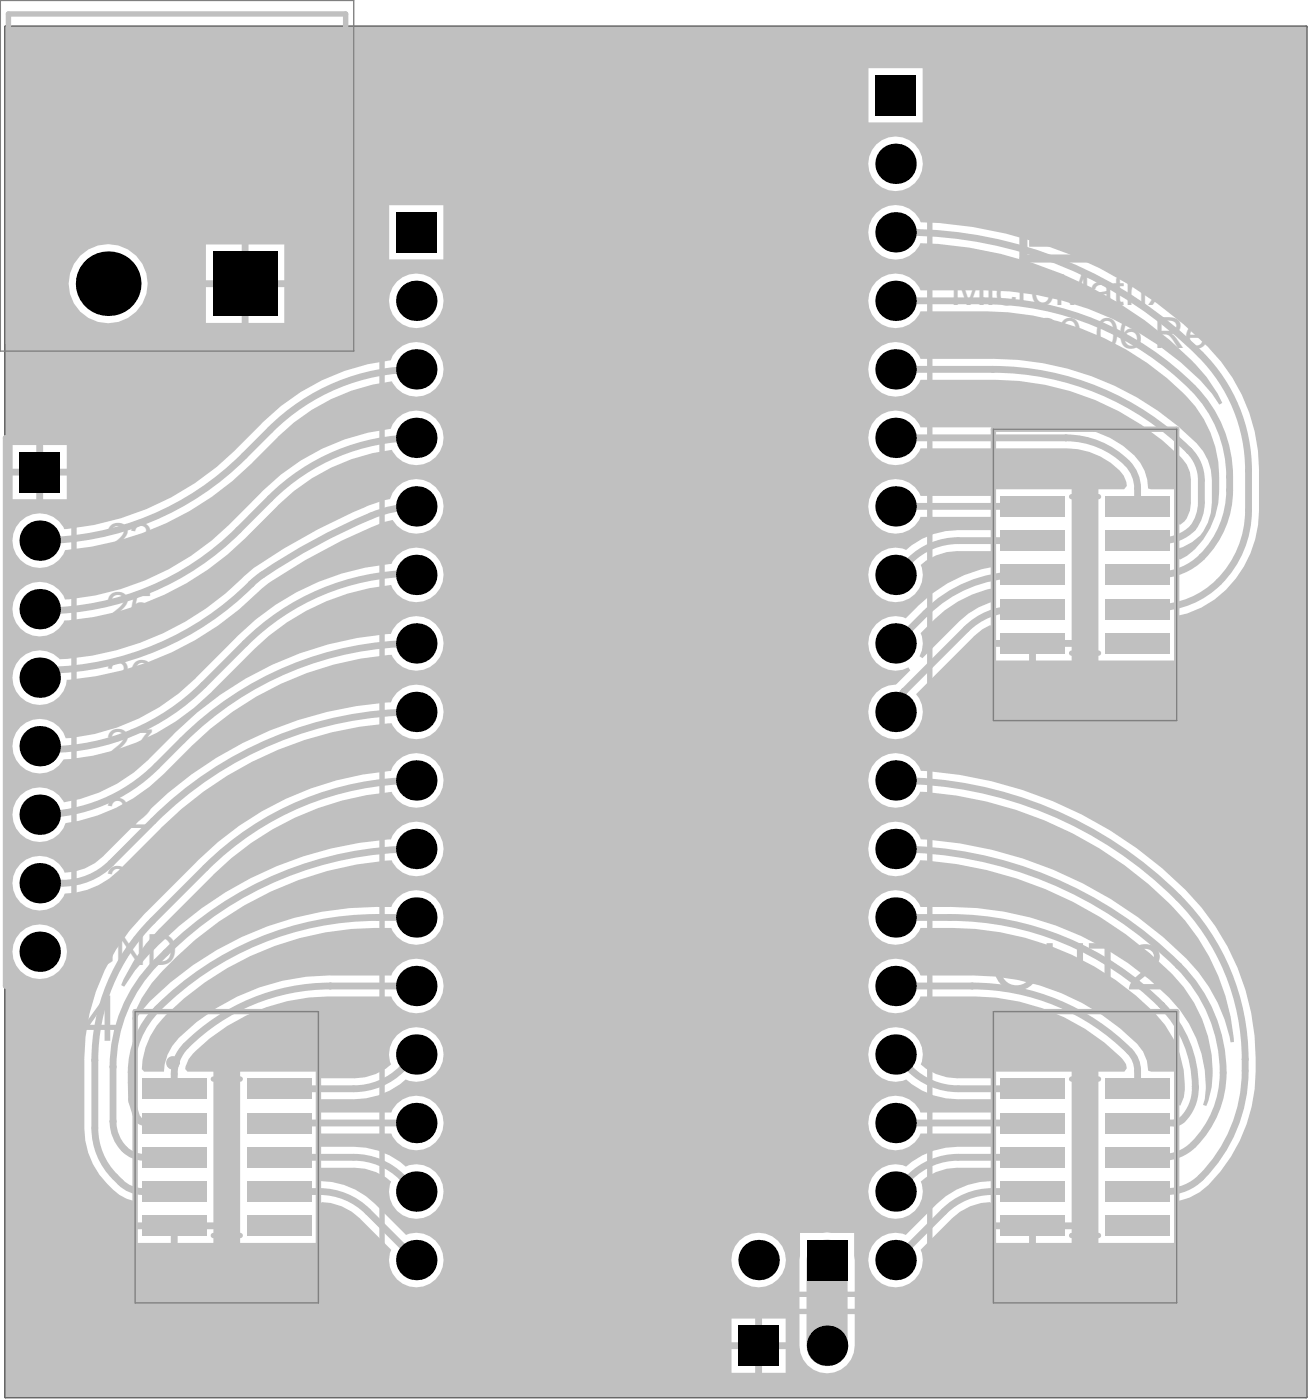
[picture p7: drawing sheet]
<svg xmlns="http://www.w3.org/2000/svg" width="162mm" height="173mm" viewBox="0 0 162 173" stroke-linecap="round" stroke-linejoin="round" font-family="sans-serif">
<defs><g id="words">
<text font-size="8.8" fill="#c0c0c0" x="126.4" y="30.5">LABS</text>
<g font-size="8" fill="#c0c0c0">
<text x="122.4" y="122.2">OUT2</text>
<text x="4.9" y="128.5">P4</text>
</g>
<g font-size="5.3" fill="#c0c0c0">
<text x="117.4" y="37.6">MicroMatrix Driver</text>
<text x="121.9" y="43">2020-06 RevA</text>
<text x="13.1" y="68.3">23</text>
<text x="13.1" y="76.8">25</text>
<text x="13.1" y="85.3">26</text>
<text x="13.1" y="93.7">27</text>
<text x="13.1" y="102.2">32</text>
<text x="13.1" y="110.6">35</text>
<text x="10.2" y="119.1">GND</text>
</g>
</g></defs>
<path d="M.7 3.3h160.5v169.2h-160.5z" fill="none" stroke="#5a5a5a" stroke-width=".33"/>
<g fill="#c0c0c0">
<path d="M115.1 76.7a14.5 14.5 0 0 1 7.2-4l.3 .3v1.3a9.3 9.3 0 0 0-4.3 2.5l-4.4 4.5-.4-.3a3.2 3.2 0 0 0 .1-2.8z"/>
<path d="M.7 3.3h160.5v169.2h-160.5zM107.2 8.4v6.7h6.7v-6.7zM107.2 20.2a3.4 3.4 0 0 0 6.7 0 3.4 3.4 0 0 0-6.7 0zM48 25.3v6.7h6.7v-6.7zM30.7 30.2v4.4h4.4v-4.4zM25.4 30.2v4.4h4.4v-4.4zM30.7 35.5v4.4h4.4v-4.4zM25.4 35.5v4.4h4.4v-4.4zM8.5 35a4.9 4.9 0 0 0 9.7 0 4.9 4.9 0 0 0-9.7 0zM48 37.1a3.4 3.4 0 0 0 6.8 0 3.4 3.4 0 0 0-6.8 0zM2.5 64.4a3.4 3.4 0 0 0 .6 5.2 3.4 3.4 0 0 0 4.9-1.7 36.9 36.9 0 0 0 23.4-11l2.9-2.9a23.8 23.8 0 0 1 14.1-6.9 3.4 3.4 0 0 0 5.2 1 3.4 3.4 0 0 0-.3-5.3 3.4 3.4 0 0 0-5.1 1.7 26.6 26.6 0 0 0-16.1 8l-2.9 2.9a34.1 34.1 0 0 1-21.3 9.9 3.3 3.3 0 0 0-5.4-.9zM108.2 26.3a3.4 3.4 0 0 0 .4 5.2 3.4 3.4 0 0 0 5-1.5 49.3 49.3 0 0 1 35.3 16.5l1.4 2.1 .6 1.2-.4 .2a21.7 21.7 0 0 0-4.8-5.3 37.8 37.8 0 0 0-24.4-8.8h-7.7a3.4 3.4 0 0 0-5.1-1.4 3.4 3.4 0 0 0 0 5.3 3.4 3.4 0 0 0 5.1-1.4h7.7a34.8 34.8 0 0 1 26.2 11.8 15.2 15.2 0 0 1 3 10.3 10 10 0 0 1-4 8.1l-.8 .5-.4-.2v-.1v-1a5.8 5.8 0 0 0 3.2-2.1 6.5 6.5 0 0 0 1.1-3.7v-2.7a6.4 6.4 0 0 0-1.9-4.6 35.5 35.5 0 0 0-25.2-10.4h-8.9a3.4 3.4 0 0 0-5.1-1.4 3.4 3.4 0 0 0 0 5.4 3.4 3.4 0 0 0 5.1-1.4h8.9a32.8 32.8 0 0 1 23.4 9.7 3.7 3.7 0 0 1 1.1 2.7v2.7a3.2 3.2 0 0 1-1.3 2.8l-.4-.2v-4.2h-3.2l-.4-.1a5.7 5.7 0 0 0-2-4.3 11.7 11.7 0 0 0-8.1-3.2h-18a3.4 3.4 0 0 0-5.1-1.4 3.4 3.4 0 0 0 0 5.3 3.4 3.4 0 0 0 5.1-1.3h18a8.9 8.9 0 0 1 7.1 3.4l.3 .7 .1 .5-.4 .4h-3.1v21.2h9.7v-5.5a13 13 0 0 0 10-11.3l.1-1.8v-4.9a21.5 21.5 0 0 0-6.6-15.5 52.3 52.3 0 0 0-35.2-15.2 3.3 3.3 0 0 0-5.4-1.1zM2.5 72.8a3.4 3.4 0 0 0 .5 5.2 3.4 3.4 0 0 0 4.9-1.4 35.1 35.1 0 0 0 22.8-10.5l3.6-3.6a23.8 23.8 0 0 1 14.1-7 3.4 3.4 0 0 0 5.2 1.1 3.4 3.4 0 0 0-.3-5.3 3.4 3.4 0 0 0-5.1 1.6 26.6 26.6 0 0 0-16.1 8l-3.3 3.3a32.4 32.4 0 0 1-20.8 9.8 3.3 3.3 0 0 0-5.5-1.2zM5.3 55v2.9h2.9v-2.9zM1.6 55v2.9h2.9v-2.9zM5.3 58.7v2.9h2.9v-2.9zM1.6 58.7v2.9h2.9v-2.9zM108.2 60.1a3.4 3.4 0 0 0 .4 5.2 3.4 3.4 0 0 0 5-1.5h8.7l.3 .3v1.1l-.3 .3h-4a9.5 9.5 0 0 0-6.5 2.4 3.4 3.4 0 0 0-4.6 2.6 3.4 3.4 0 0 0 3.7 3.8 3.4 3.4 0 0 0 2.7-4.5 6.8 6.8 0 0 1 4.7-1.8h4l.3 .3v1.7a17.2 17.2 0 0 0-9.6 5.1l-1.2 1.2a3.4 3.4 0 0 0-4.6 3.3 3.4 3.4 0 0 0 4.9 2.8l.3 .4-1.8 1.7a3.4 3.4 0 0 0-3.4 4.1 3.4 3.4 0 0 0 4.8 2.3 3.4 3.4 0 0 0 1.1-5.2l7.1-7.1 1-.9 1-.5 .4 .3v1.5h9.7v-18.6h-9.7v.8h-9a3.3 3.3 0 0 0-5.4-1.1zM2.5 81.3a3.4 3.4 0 0 0 1 5.4 3.4 3.4 0 0 0 4.7-2.8 37.7 37.7 0 0 0 24-11.2l.6-.4a70.5 70.5 0 0 1 14.6-7.8l1.1-.3a3.4 3.4 0 0 0 5.3 .7 3.4 3.4 0 0 0-.7-5.3 3.4 3.4 0 0 0-5 2l-.7 .2-1.7 .6a72.7 72.7 0 0 0-14.4 7.7l-.9 .8a35.1 35.1 0 0 1-23 10.5 3.3 3.3 0 0 0-4.9-.1zM2.5 89.7a3.4 3.4 0 0 0 .4 5.1 3.4 3.4 0 0 0 4.9-1 28.2 28.2 0 0 0 18.5-8.6l4.6-4.5a28 28 0 0 1 17.4-8.5 3.4 3.4 0 0 0 5.1 1.5 3.4 3.4 0 0 0 .1-5.3 3.4 3.4 0 0 0-5.2 1.2 30.6 30.6 0 0 0-19.3 9.2l-4.8 4.9a25.4 25.4 0 0 1-16.1 7.5 3.4 3.4 0 0 0-5.6-1.5zM127.9 79.9v1.7h4.4v-1.7zM122.6 79.9v1.7h4.4v-1.7zM2.5 98.2a3.4 3.4 0 0 0 .6 5.3 3.4 3.4 0 0 0 5-1.9 21.4 21.4 0 0 0 12.4-6.4l2.6-2.6a39.3 39.3 0 0 1 25.2-11.8 3.4 3.4 0 0 0 5.2 1.2 3.4 3.4 0 0 0-.2-5.3 3.4 3.4 0 0 0-5 1.6 41.9 41.9 0 0 0-27 12.5l-2.9 2.9a18.6 18.6 0 0 1-10.5 5.4 3.3 3.3 0 0 0-5.4-.9zM2.5 106.7a3.4 3.4 0 0 0 .5 5.1 3.4 3.4 0 0 0 5-1.5 9.6 9.6 0 0 0 6.6-2.8l5.2-5.2a44.4 44.4 0 0 1 28.5-13 3.4 3.4 0 0 0 5.2 1.2 3.4 3.4 0 0 0-.2-5.3 3.4 3.4 0 0 0-5 1.5 47.1 47.1 0 0 0-30.3 13.7l-5.2 5.3a6.9 6.9 0 0 1-4.8 2.1 3.3 3.3 0 0 0-5.5-1.1zM24.4 106.2l-6.2 6.3a25.5 25.5 0 0 0-7.8 18.4v8.4a9.7 9.7 0 0 0 2.9 6.9 5.9 5.9 0 0 0 3.4 2.1v2.6h9.6v-18.6h-3.2l-.2-.3a4.1 4.1 0 0 1 1.3-2.2 23.6 23.6 0 0 1 16.6-6.8h7.5a3.4 3.4 0 0 0 5.1 1.4 3.4 3.4 0 0 0 0-5.3 3.4 3.4 0 0 0-5.1 1.3h-7.5a26.4 26.4 0 0 0-18.8 7.8 6.3 6.3 0 0 0-1.8 4.1h-2.4l-.3-.3a9.7 9.7 0 0 1 2.9-6.6 37.3 37.3 0 0 1 27.9-10.8 3.4 3.4 0 0 0 5.1 1.3 3.4 3.4 0 0 0 0-5.3 3.4 3.4 0 0 0-5.1 1.4 39.8 39.8 0 0 0-29.8 11.6l-1.2 1.5-.6 .9-.4-.2a17.6 17.6 0 0 1 5.1-7.2 42.1 42.1 0 0 1 26.9-12.4 3.4 3.4 0 0 0 5.2 1.2 3.4 3.4 0 0 0-.2-5.3 3.4 3.4 0 0 0-5 1.5 45.5 45.5 0 0 0-31.6 16.2l-1.4 2-.3-.2a21.6 21.6 0 0 1 4.7-7l6.6-6.5a35.3 35.3 0 0 1 22-10.3 3.4 3.4 0 0 0 5.2 1.1 3.4 3.4 0 0 0-.2-5.3 3.4 3.4 0 0 0-5 1.6 38 38 0 0 0-23.9 11zM1.5 117.5a3.4 3.4 0 0 0 6.8 0 3.4 3.4 0 0 0-6.8 0zM108.2 94a3.4 3.4 0 0 0 .4 5.1 3.4 3.4 0 0 0 5-1.3 47.5 47.5 0 0 1 32.7 15.9 26.8 26.8 0 0 1 6 15h-.4a19.7 19.7 0 0 0-5.5-10.4 50.6 50.6 0 0 0-32.7-14.7 3.4 3.4 0 0 0-5.1-1.5 3.4 3.4 0 0 0-.2 5.3 3.4 3.4 0 0 0 5.2-1.2 48.1 48.1 0 0 1 31 14 17 17 0 0 1 5 14l-.4 1.7-.3 .7-.4-.2a9.6 9.6 0 0 0 .2-4.3 15.6 15.6 0 0 0-4.4-8.9 38.2 38.2 0 0 0-27-11.2h-3.7a3.4 3.4 0 0 0-5.1-1.4 3.4 3.4 0 0 0 0 5.3 3.4 3.4 0 0 0 5.1-1.3h3.7a35.5 35.5 0 0 1 25.2 10.5 13.3 13.3 0 0 1 3.7 9.3 3.8 3.8 0 0 1-.5 2.1l-.4-.1v-4.1h-3.2l-.4-.1a4.7 4.7 0 0 0-1.7-3.6 28.6 28.6 0 0 0-20-8.2h-6.4a3.4 3.4 0 0 0-5.1-1.3 3.4 3.4 0 0 0 0 5.3 3.4 3.4 0 0 0 5.1-1.4h6.4a25.6 25.6 0 0 1 18.8 8l.2 .4 .1 .5-.3 .4h-3.2v21.2h9.7v-5.2a6.9 6.9 0 0 0 4.1-2.3 19.8 19.8 0 0 0 5.6-13.8 29.7 29.7 0 0 0-8.6-22.3 50.4 50.4 0 0 0-32.7-14.7 3.3 3.3 0 0 0-5.5-1.2zM29.6 132.3v21.2h9.7v-4.7l.4-.4a6.9 6.9 0 0 1 4.8 2.1l3.8 3.8a3.4 3.4 0 0 0 2.7 4.6 3.4 3.4 0 0 0 3.7-3.7 3.4 3.4 0 0 0-4.6-2.7l-3.8-3.8a9.7 9.7 0 0 0-6.9-2.9l-.1-.4v-.9l.3-.3h4.1a6.8 6.8 0 0 1 4.6 1.7 3.4 3.4 0 0 0 2.7 4.6 3.4 3.4 0 0 0 3.7-3.9 3.4 3.4 0 0 0-4.6-2.6 9.5 9.5 0 0 0-6.4-2.4h-4.1l-.3-.3v-1l.3-.3h8.7a3.4 3.4 0 0 0 5.1 1.3 3.4 3.4 0 0 0 0-5.3 3.4 3.4 0 0 0-5.1 1.4h-8.7l-.3-.3v-1.1l.3-.3h4.1a9.5 9.5 0 0 0 6.4-2.4 3.4 3.4 0 0 0 4.6-2.6 3.4 3.4 0 0 0-3.7-3.8 3.4 3.4 0 0 0-2.7 4.5 6.8 6.8 0 0 1-4.6 1.7h-4.4v-.8zM108.2 127.8a3.4 3.4 0 0 0-.5 4.3 3.4 3.4 0 0 0 4.1 1.2 9.5 9.5 0 0 0 6.5 2.4h4l.3 .3v1.1l-.3 .3h-8.7a3.4 3.4 0 0 0-5.1-1.4 3.4 3.4 0 0 0 0 5.3 3.4 3.4 0 0 0 5.1-1.3h8.7l.3 .3v1l-.3 .3h-4a9.5 9.5 0 0 0-6.5 2.4 3.4 3.4 0 0 0-4.6 2.6 3.4 3.4 0 0 0 3.7 3.9 3.4 3.4 0 0 0 2.7-4.6 6.8 6.8 0 0 1 4.7-1.7h4l.3 .3v.9l-.1 .4a9.7 9.7 0 0 0-6.9 2.9l-3.8 3.8a3.4 3.4 0 0 0-4.6 2.7 3.4 3.4 0 0 0 3.8 3.7 3.4 3.4 0 0 0 2.6-4.6l3.8-3.8a6.8 6.8 0 0 1 4.8-2.1l.4 .4v2.1h9.7v-18.6h-9.7v.8h-4.3a6.8 6.8 0 0 1-4.7-1.7 3.4 3.4 0 0 0-1.2-4 3.4 3.4 0 0 0-4.2 .4zM127.9 151.8v1.7h4.4v-1.7zM122.6 151.8v1.7h4.4v-1.7zM21.9 151.8v1.7h4.4v-1.7zM16.7 151.8v1.7h4.4v-1.7zM90.3 155.6a3.4 3.4 0 0 0 6.7 0 3.4 3.4 0 0 0-6.7 0zM94.1 162.8v2.9h2.9v-2.9zM90.3 162.8v2.9h2.9v-2.9zM94.1 166.6v2.9h2.9v-2.9zM90.3 166.6v2.9h2.9v-2.9zM98.7 152.2v14a3.4 3.4 0 0 0 3.4 3.4 3.4 3.4 0 0 0 3.4-3.4l-.1-14h-3.3z"/>
</g>
<path d="M5.1 83.3l-.2 .4" fill="none" stroke="#c0c0c0" stroke-width=".84"/>
<circle cx="5.1" cy="83.3" r=".42" fill="#c0c0c0"/>
<path d="M4.9 75.2l.3 .2M5.2 75.4h.1M11.7 130.9h.1M17.8 142.9h.1" fill="none" stroke="#c0c0c0" stroke-width=".84"/>
<circle cx="16.9" cy="138.1" r=".42" fill="#c0c0c0"/>
<path d="M31 72.1h.1M51.4 62.5h.1M51.4 79.4h.1M51.4 96.4h.1M16.2 132.4v3.3M16.3 136.1l.6 2M21.5 132.6v1.8M40.8 121.7h.1" fill="none" stroke="#c0c0c0" stroke-width=".84"/>
<g fill="#c0c0c0">
<circle cx="51.4" cy="54.1" r=".42"/>
<circle cx="51.4" cy="45.6" r=".42"/>
</g>
<path d="M110.5 28.7h1.3M122.5 45.6h.1M131.6 54.1h.1M111.6 85.4h.1M117.3 113.3h.1M120 121.7h.1" fill="none" stroke="#c0c0c0" stroke-width=".84"/>
<circle cx="140.4" cy="75.2" r=".42" fill="#c0c0c0"/>
<g fill="none" stroke="#c0c0c0" stroke-width=".84">
<path d="M146.8 55.7h.1M148.3 59.3v2.7M151.8 58.9v1.6M140.4 60.3v2.2M148.4 68.8h.1M145.5 119.2h.1M11.7 130.9v8.4M14 131.7v6.8M51.4 130.2l-1.8 1.8M143.4 124.1h.1M153.7 130.8h.1M14.2 145.3l.7 .7"/>
<path d="M49.6 145.4l1.8 1.7"/>
</g>
<g fill="#c0c0c0">
<circle cx="51.4" cy="104.8" r=".42"/>
<circle cx="51.1" cy="70.9" r=".42"/>
</g>
<path d="M121.3 37.1h.1M51.1 70.9l.3 .1M112.3 69.2l-1.8 1.8M4.9 109.1h2.8M110.5 130.2l1.8 1.8M140.4 132.2v2.2M153.7 130.8v1.4M17.6 147.1h3.9M17.8 142.9h3.7M112.3 145.4l-1.8 1.7" fill="none" stroke="#c0c0c0" stroke-width=".84"/>
<circle cx="5.8" cy="92.5" r=".42" fill="#c0c0c0"/>
<path d="M4.9 92.1l.9 .4" fill="none" stroke="#c0c0c0" stroke-width=".84"/>
<circle cx="5.8" cy="82.8" r=".42" fill="#c0c0c0"/>
<g fill="none" stroke="#c0c0c0" stroke-width=".84">
<path d="M110.5 37.1h10.8M111.8 28.7a51.3 51.3 0 0 1 37.2 16 20.3 20.3 0 0 1 5.1 13.4v4.9a12 12 0 0 1-8.5 11.7 15.8 15.8 0 0 1-4.8 .4l-.4 .1M121.4 37.1a36.4 36.4 0 0 1 26.6 11.6 15.6 15.6 0 0 1 3.8 10.2M51.4 54.1a25.5 25.5 0 0 0-18.1 7.4 52.2 52.2 0 0 1-9 8.2 33.2 33.2 0 0 1-19 5.7M51.4 45.6a25.5 25.5 0 0 0-18.1 7.5 50.8 50.8 0 0 1-8.2 7.4 35.7 35.7 0 0 1-20.2 6.3M110.5 54.1h21.1a10.2 10.2 0 0 1 8.2 4 4.4 4.4 0 0 1 .6 2.2M110.5 45.6h12a34.3 34.3 0 0 1 24.3 10.1M146.8 55.7a5.2 5.2 0 0 1 1.5 3.6M31 72.1a36.7 36.7 0 0 1-25.4 10.7l-.4 .3-.1 .2M51.1 70.9a28.4 28.4 0 0 0-16.1 4.7 29.4 29.4 0 0 0-4.7 3.8l-5.2 5.2a26.7 26.7 0 0 1-19.3 7.9M51.4 62.5a15.6 15.6 0 0 0-6.8 1.7 69.9 69.9 0 0 0-13.3 7.6l-.3 .3M51.4 79.4a40.8 40.8 0 0 0-28.9 12 32.6 32.6 0 0 1-7.1 6.3 20.4 20.4 0 0 1-10.5 2.9"/>
<path d="M110.5 62.5h16.9M127.4 66.8h-9.1a8.4 8.4 0 0 0-6 2.4M127.4 75.2a11.9 11.9 0 0 0-5.4 .7 8.4 8.4 0 0 0-2.7 1.8l-7.7 7.7M127.4 71a16.8 16.8 0 0 0-12.3 4l-4.6 4.4M148.3 62a4.4 4.4 0 0 1-3.7 4.6l-1.1 .2h-3.1M151.8 60.5a11.4 11.4 0 0 1-4.6 9.2 7.6 7.6 0 0 1-4.2 1.3h-2.6M51.4 96.4a36.8 36.8 0 0 0-26 10.8l-6.6 6.5a24.3 24.3 0 0 0-7.1 17.2M51.4 87.9a45.9 45.9 0 0 0-32.5 13.5l-5.2 5.2a8.4 8.4 0 0 1-6 2.5M110.5 96.4a49 49 0 0 1 36.9 16.6 28.3 28.3 0 0 1 6.3 17.8M111.6 85.4a3.6 3.6 0 0 0-1.1 2.5M111.6 85.4h.1M51.4 113.3a54.2 54.2 0 0 0-11.9 .6 38.1 38.1 0 0 0-20.7 11.4 11.1 11.1 0 0 0-2.6 7.1"/>
<path d="M51.4 104.8a43.9 43.9 0 0 0-33.7 15.8 18.3 18.3 0 0 0-3.7 11.1M110.5 113.3a67.2 67.2 0 0 1 11.9 .3 36.7 36.7 0 0 1 21.7 11.3 13.9 13.9 0 0 1 3.3 10.7 4.7 4.7 0 0 1-1.9 2.9l-.6 .2h-4.5M110.5 104.8a49.4 49.4 0 0 1 35.8 15.3 18.4 18.4 0 0 1 4.5 14.3 11.9 11.9 0 0 1-4.4 7.7 5.3 5.3 0 0 1-2.9 .8h-3.1M11.7 139.3a8.5 8.5 0 0 0 2.5 6M14 138.5a4.3 4.3 0 0 0 3.2 4.3l.6 .1M16.2 135.7l.1 .4M16.9 138.1a1.79 1.79 0 0 0 1.3 .6h3.3M34.5 138.7h16.9M49.6 132a8.4 8.4 0 0 1-5.9 2.4h-9.2M51.4 121.7h-10.6a25 25 0 0 0-18.3 7.9 4.9 4.9 0 0 0-1 3M110.5 121.7h9.5M110.5 138.7h16.9"/>
<path d="M112.3 132a8.4 8.4 0 0 0 6 2.4h9.1M120 121.7a27.2 27.2 0 0 1 19.8 8.5 3.4 3.4 0 0 1 .6 2M153.7 132.2a18.5 18.5 0 0 1-6 13.6 5.9 5.9 0 0 1-3.6 1.3h-3.7M14.9 146a3.9 3.9 0 0 0 2.7 1.1M34.5 147.1h4.9a8.4 8.4 0 0 1 6 2.5l6 6M34.5 142.9h9.2a8.4 8.4 0 0 1 5.9 2.5M127.4 147.1h-4.9a8.4 8.4 0 0 0-6 2.5l-6 6M127.4 142.9h-9.1a8.4 8.4 0 0 0-6 2.5"/>
</g>
<path d="M102.1 155.6v10.6" fill="none" stroke="#c0c0c0" stroke-width="5.1"/>
<g fill="#000">
<circle cx="13.4" cy="35" r="4"/>
<circle cx="51.4" cy="37.1" r="2.49"/>
<circle cx="110.5" cy="37.1" r="2.49"/>
<circle cx="110.5" cy="28.7" r="2.49"/>
<circle cx="110.5" cy="20.2" r="2.49"/>
<circle cx="51.4" cy="45.6" r="2.49"/>
<circle cx="51.4" cy="54.1" r="2.49"/>
<circle cx="110.5" cy="45.6" r="2.49"/>
<circle cx="110.5" cy="54.1" r="2.49"/>
<circle cx="4.9" cy="66.8" r="2.49"/>
<circle cx="4.9" cy="75.2" r="2.49"/>
<circle cx="51.4" cy="62.5" r="2.49"/>
<circle cx="51.4" cy="71" r="2.49"/>
<circle cx="51.4" cy="79.4" r="2.49"/>
<circle cx="110.5" cy="71" r="2.49"/>
<circle cx="110.5" cy="79.4" r="2.49"/>
<circle cx="110.5" cy="62.5" r="2.49"/>
<circle cx="138" cy="79.4" r="1"/>
<circle cx="142.2" cy="79.4" r="1"/>
<circle cx="4.9" cy="83.7" r="2.49"/>
<circle cx="4.9" cy="92.1" r="2.49"/>
<circle cx="51.4" cy="96.4" r="2.49"/>
<circle cx="51.4" cy="87.9" r="2.49"/>
<circle cx="110.5" cy="96.4" r="2.49"/>
<circle cx="110.5" cy="87.9" r="2.49"/>
<circle cx="4.9" cy="109.1" r="2.49"/>
<circle cx="4.9" cy="100.6" r="2.49"/>
<circle cx="4.9" cy="117.5" r="2.49"/>
<circle cx="51.4" cy="104.8" r="2.49"/>
<circle cx="51.4" cy="113.3" r="2.49"/>
<circle cx="110.5" cy="113.3" r="2.49"/>
<circle cx="110.5" cy="104.8" r="2.49"/>
<circle cx="51.4" cy="130.2" r="2.49"/>
<circle cx="51.4" cy="138.7" r="2.49"/>
<circle cx="51.4" cy="121.7" r="2.49"/>
<circle cx="110.5" cy="130.2" r="2.49"/>
<circle cx="110.5" cy="121.7" r="2.49"/>
<circle cx="110.5" cy="138.7" r="2.49"/>
<circle cx="32.4" cy="151.4" r="1"/>
<circle cx="36.6" cy="151.4" r="1"/>
<circle cx="51.4" cy="155.6" r="2.49"/>
<circle cx="51.4" cy="147.1" r="2.49"/>
<circle cx="93.6" cy="155.6" r="2.49"/>
<circle cx="110.5" cy="155.6" r="2.49"/>
<circle cx="110.5" cy="147.1" r="2.49"/>
<circle cx="138" cy="151.4" r="1"/>
<circle cx="142.2" cy="151.4" r="1"/>
<circle cx="102.1" cy="166.2" r="2.49"/>
</g>
<g fill="#000">
<path d="M108 9.3h5v5h-5z" fill-rule="evenodd"/>
<path d="M26.3 31h7.9v8h-7.9z" fill-rule="evenodd"/>
<path d="M48.9 26.2h5v5h-5z" fill-rule="evenodd"/>
<path d="M2.4 55.8h5v5h-5z" fill-rule="evenodd"/>
<path d="M99.6 153.1h5v5h-5z" fill-rule="evenodd"/>
<path d="M91.1 163.7h5v5h-5z" fill-rule="evenodd"/>
</g>
<g fill="#c0c0c0">
<path d="M30.5 145.9h8v2.5h-8z" fill-rule="evenodd"/>
<path d="M30.5 141.6h8v2.6h-8z" fill-rule="evenodd"/>
<path d="M30.5 133.2h8v2.5h-8z" fill-rule="evenodd"/>
<path d="M136.4 145.9h8v2.5h-8z" fill-rule="evenodd"/>
<path d="M136.4 141.6h8v2.6h-8z" fill-rule="evenodd"/>
<path d="M136.4 133.2h8v2.5h-8z" fill-rule="evenodd"/>
<path d="M136.4 78.2h8v2.5h-8z" fill-rule="evenodd"/>
<path d="M136.4 73.9h8v2.6h-8z" fill-rule="evenodd"/>
<path d="M136.4 65.5h8v2.5h-8z" fill-rule="evenodd"/>
<path d="M136.4 61.3h8v2.5h-8z" fill-rule="evenodd"/>
<path d="M30.5 150.1h8v2.5h-8z" fill-rule="evenodd"/>
<path d="M30.5 137.4h8v2.5h-8z" fill-rule="evenodd"/>
<path d="M136.4 150.1h8v2.5h-8z" fill-rule="evenodd"/>
<path d="M136.4 137.4h8v2.5h-8z" fill-rule="evenodd"/>
<path d="M136.4 69.7h8v2.5h-8z" fill-rule="evenodd"/>
<path d="M17.5 145.9h8v2.5h-8z" fill-rule="evenodd"/>
<path d="M17.5 141.6h8v2.6h-8z" fill-rule="evenodd"/>
<path d="M17.5 133.2h8v2.5h-8z" fill-rule="evenodd"/>
<path d="M123.4 145.9h8v2.5h-8z" fill-rule="evenodd"/>
<path d="M123.4 141.6h8v2.6h-8z" fill-rule="evenodd"/>
<path d="M123.4 133.2h8v2.5h-8z" fill-rule="evenodd"/>
<path d="M123.4 78.2h8v2.5h-8z" fill-rule="evenodd"/>
<path d="M123.4 73.9h8v2.6h-8z" fill-rule="evenodd"/>
<path d="M123.4 65.5h8v2.5h-8z" fill-rule="evenodd"/>
<path d="M123.4 61.3h8v2.5h-8z" fill-rule="evenodd"/>
<path d="M17.5 137.4h8v2.5h-8z" fill-rule="evenodd"/>
<path d="M17.5 150.1h8v2.5h-8z" fill-rule="evenodd"/>
<path d="M123.4 137.4h8v2.5h-8z" fill-rule="evenodd"/>
<path d="M123.4 150.1h8v2.5h-8z" fill-rule="evenodd"/>
<path d="M123.4 69.7h8v2.5h-8z" fill-rule="evenodd"/>
</g>
<path d="M61.9 87.9l2.2 2.1M61.9 87.9h8.5M64.1 85.8l-2.2 2.1M91.5 87.9h8.5M97.9 85.8l2.1 2.1M100 87.9l-2.1 2.1" fill="none" stroke="#c0c0c0" stroke-width=".33"/>
<g fill="none" stroke="#c0c0c0" stroke-width=".66">
<path d="M1 1.7h41.7v40.7h-41.7zM47.2 24.5h8.4v135.3h-8.4zM.7 54.1h8.4v67.6h-8.4zM122.6 53h22.6v36h-22.6zM132.3 61.3h3.3M132.3 80.6h3.3M16.7 124.9h22.6v36h-22.6zM26.3 133.2h3.4M122.6 124.9h22.6v36h-22.6zM132.3 133.2h3.3M26.3 152.6h3.4M106.3 151.4h-16.9v8.4h25.4v-152.3h-8.5v152.3"/>
<path d="M132.3 152.6h3.3M89.4 161.9h16.9v8.5h-16.9z"/>
</g>
<path d="M126.3 8.6h23.4v23.3h-23.4z" fill="none" stroke="#c0c0c0" stroke-width="1"/>
<g fill="none" stroke="#c0c0c0" stroke-width=".83">
<circle cx="127.3" cy="59.3" r=".42"/>
<circle cx="21.3" cy="131.2" r=".42"/>
<circle cx="127.3" cy="131.2" r=".42"/>
</g>
<path d="M0 .1h43.7v43.3h-43.7zM122.6 53h22.6v36h-22.6zM16.7 124.9h22.6v36h-22.6zM122.6 124.9h22.6v36h-22.6z" fill="none" stroke="#808080" stroke-width=".17"/>
<use href="#words"/>
</svg>
